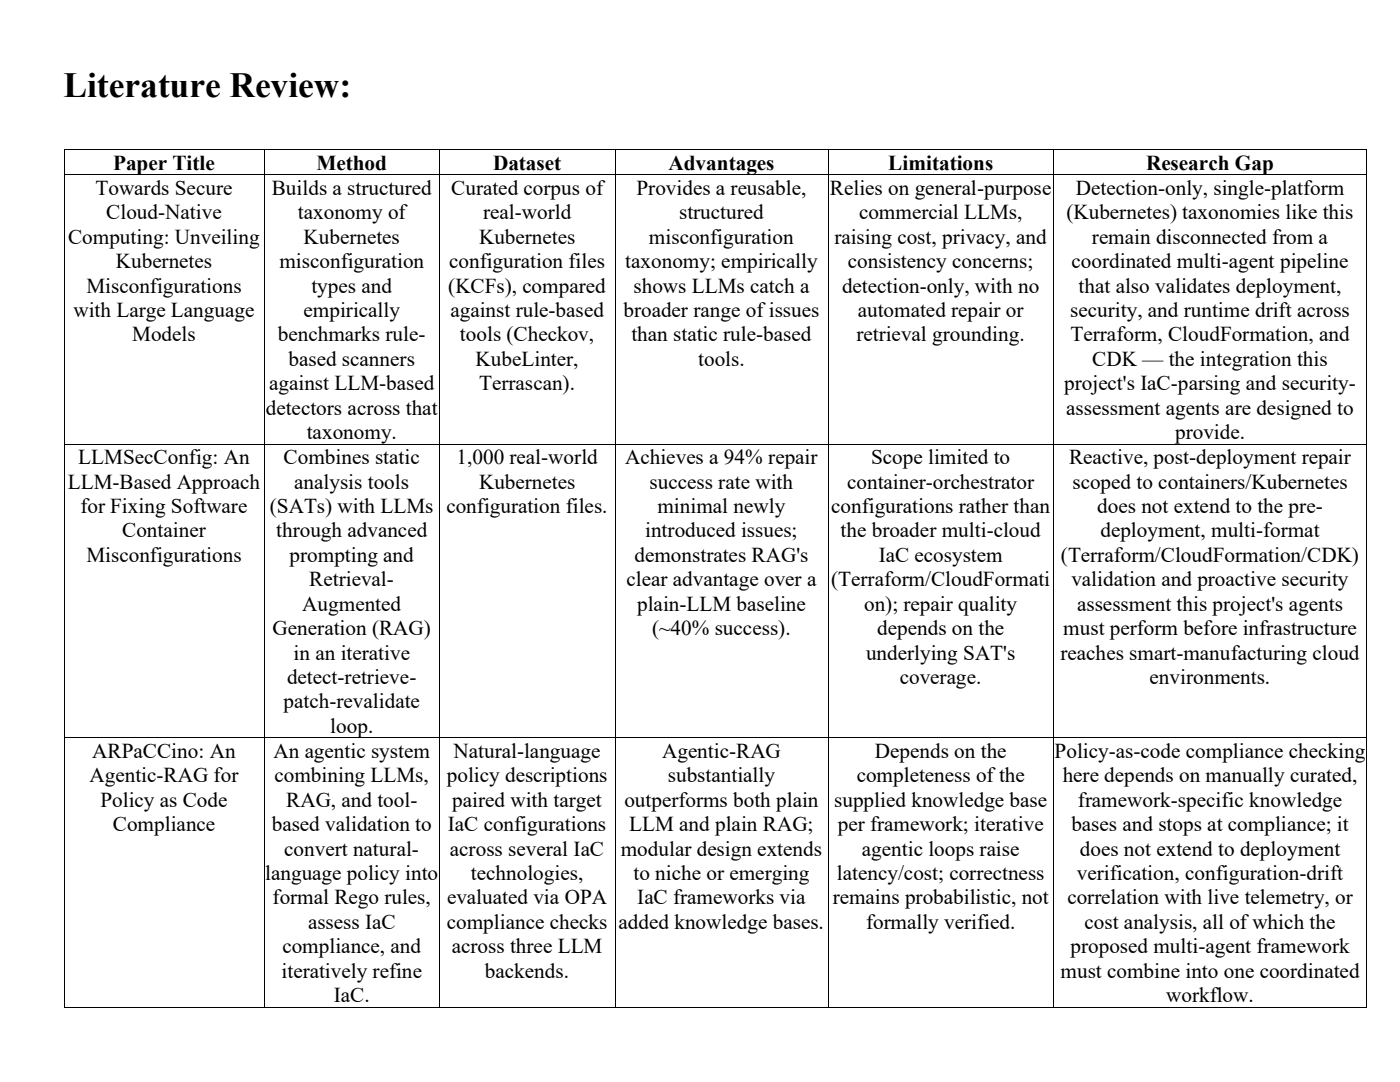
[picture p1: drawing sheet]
<svg xmlns="http://www.w3.org/2000/svg" width="279mm" height="216mm" viewBox="0 0 279 216" stroke-linecap="round" stroke-linejoin="round" font-family="sans-serif">
<defs><g id="words">
<text font-size="7.1" x="12.7" y="19.3">Literature Review:</text>
<g font-size="4.2">
<text x="22.6" y="33.9">Paper Title</text>
<text x="63.2" y="33.9">Method</text>
<text x="98.4" y="33.9">Dataset</text>
<text x="133.4" y="33.9">Advantages</text>
<text x="177.3" y="33.9">Limitations</text>
<text x="228.7" y="33.9">Research Gap</text>
<text x="19" y="38.9">Towards Secure</text>
<text x="54.2" y="38.9">Builds a structured</text>
<text x="90.1" y="38.9">Curated corpus of</text>
<text x="127" y="38.9">Provides a reusable,</text>
<text x="165.6" y="38.9">Relies on general-purpose</text>
<text x="214.7" y="38.9">Detection-only, single-platform</text>
<text x="21.2" y="43.8">Cloud-Native</text>
<text x="59.4" y="43.8">taxonomy of</text>
<text x="96.4" y="43.8">real-world</text>
<text x="135.5" y="43.8">structured</text>
<text x="171.4" y="43.8">commercial LLMs,</text>
<text x="212.8" y="43.8">(Kubernetes) taxonomies like this</text>
<text x="13.6" y="48.6">Computing: Unveiling</text>
<text x="23.1" y="53.5">Kubernetes</text>
<text x="55.8" y="53.5">misconfiguration</text>
<text x="60.6" y="48.6">Kubernetes</text>
<text x="89.6" y="53.5">configuration files</text>
<text x="95.6" y="48.6">Kubernetes</text>
<text x="124.8" y="53.5">taxonomy; empirically</text>
<text x="129.5" y="48.6">misconfiguration</text>
<text x="166.5" y="48.6">raising cost, privacy, and</text>
<text x="169.2" y="53.5">consistency concerns;</text>
<text x="213.9" y="53.5">coordinated multi-agent pipeline</text>
<text x="217.9" y="48.6">remain disconnected from a</text>
<text x="17.2" y="58.4">Misconfigurations</text>
<text x="62.2" y="58.4">types and</text>
<text x="89.5" y="58.4">(KCFs), compared</text>
<text x="126.4" y="58.4">shows LLMs catch a</text>
<text x="168" y="58.4">detection-only, with no</text>
<text x="215.3" y="58.4">that also validates deployment,</text>
<text x="14.6" y="63.3">with Large Language</text>
<text x="60.6" y="63.3">empirically</text>
<text x="89.9" y="63.3">against rule-based</text>
<text x="124.4" y="63.3">broader range of issues</text>
<text x="171.2" y="63.3">automated repair or</text>
<text x="213.6" y="63.3">security, and runtime drift across</text>
<text x="26.4" y="68.1">Models</text>
<text x="55.5" y="68.1">benchmarks rule-</text>
<text x="91.8" y="68.1">tools (Checkov,</text>
<text x="126" y="68.1">than static rule-based</text>
<text x="170.9" y="68.1">retrieval grounding.</text>
<text x="213.6" y="68.1">Terraform, CloudFormation, and</text>
<text x="53.7" y="77.9">against LLM-based</text>
<text x="57.6" y="73">based scanners</text>
<text x="94.9" y="73">KubeLinter,</text>
<text x="95.6" y="77.9">Terrascan).</text>
<text x="139.3" y="73">tools.</text>
<text x="212.4" y="77.9">project's IaC-parsing and security-</text>
<text x="218" y="73">CDK — the integration this</text>
<text x="53.1" y="82.7">detectors across that</text>
<text x="212.8" y="82.7">assessment agents are designed to</text>
<text x="61.2" y="87.6">taxonomy.</text>
<text x="234.5" y="87.6">provide.</text>
<text x="15.6" y="92.6">LLMSecConfig: An</text>
<text x="56.6" y="92.6">Combines static</text>
<text x="91.1" y="92.6">1,000 real-world</text>
<text x="124.8" y="92.6">Achieves a 94% repair</text>
<text x="173.8" y="92.6">Scope limited to</text>
<text x="213.4" y="92.6">Reactive, post-deployment repair</text>
<text x="13.5" y="97.5">LLM-Based Approach</text>
<text x="58.7" y="97.5">analysis tools</text>
<text x="95.6" y="97.5">Kubernetes</text>
<text x="129.6" y="97.5">success rate with</text>
<text x="169.1" y="97.5">container-orchestrator</text>
<text x="214" y="97.5">scoped to containers/Kubernetes</text>
<text x="16" y="102.4">for Fixing Software</text>
<text x="24.4" y="107.2">Container</text>
<text x="53.9" y="102.4">(SATs) with LLMs</text>
<text x="55.1" y="107.2">through advanced</text>
<text x="89.1" y="102.4">configuration files.</text>
<text x="128.8" y="107.2">introduced issues;</text>
<text x="131.2" y="102.4">minimal newly</text>
<text x="165.9" y="102.4">configurations rather than</text>
<text x="167.7" y="107.2">the broader multi-cloud</text>
<text x="219" y="102.4">does not extend to the pre-</text>
<text x="219.6" y="107.2">deployment, multi-format</text>
<text x="17.2" y="112.1">Misconfigurations</text>
<text x="57.8" y="112.1">prompting and</text>
<text x="126.6" y="112.1">demonstrates RAG's</text>
<text x="175.4" y="112.1">IaC ecosystem</text>
<text x="211.7" y="112.1">(Terraform/CloudFormation/CDK)</text>
<text x="61.7" y="117">Retrieval-</text>
<text x="125" y="117">clear advantage over a</text>
<text x="165.9" y="117">(Terraform/CloudFormati</text>
<text x="213.8" y="117">validation and proactive security</text>
<text x="60.3" y="121.9">Augmented</text>
<text x="127.1" y="121.9">plain-LLM baseline</text>
<text x="172.4" y="121.9">on); repair quality</text>
<text x="215" y="121.9">assessment this project's agents</text>
<text x="54.4" y="126.7">Generation (RAG)</text>
<text x="58.6" y="131.6">in an iterative</text>
<text x="130.2" y="126.7">(~40% success).</text>
<text x="172.8" y="131.6">underlying SAT's</text>
<text x="175.1" y="126.7">depends on the</text>
<text x="211.7" y="131.6">reaches smart-manufacturing cloud</text>
<text x="212.2" y="126.7">must perform before infrastructure</text>
<text x="57.3" y="136.5">detect-retrieve-</text>
<text x="179.6" y="136.5">coverage.</text>
<text x="229.4" y="136.5">environments.</text>
<text x="56.6" y="141.3">patch-revalidate</text>
<text x="65.9" y="146.2">loop.</text>
<text x="18.4" y="151.2">ARPaCCino: An</text>
<text x="54.6" y="151.2">An agentic system</text>
<text x="90.5" y="151.2">Natural-language</text>
<text x="132.1" y="151.2">Agentic-RAG</text>
<text x="174.6" y="151.2">Depends on the</text>
<text x="210.5" y="151.2">Policy-as-code compliance checking</text>
<text x="17.9" y="156.1">Agentic-RAG for</text>
<text x="20" y="161">Policy as Code</text>
<text x="54.8" y="156.1">combining LLMs,</text>
<text x="57.1" y="161">RAG, and tool-</text>
<text x="89.2" y="156.1">policy descriptions</text>
<text x="90.3" y="161">paired with target</text>
<text x="124.6" y="161">outperforms both plain</text>
<text x="133.3" y="156.1">substantially</text>
<text x="166.5" y="161">supplied knowledge base</text>
<text x="171" y="156.1">completeness of the</text>
<text x="212.1" y="156.1">here depends on manually curated,</text>
<text x="215.1" y="161">framework-specific knowledge</text>
<text x="22.5" y="165.9">Compliance</text>
<text x="54.2" y="165.9">based validation to</text>
<text x="89.4" y="165.9">IaC configurations</text>
<text x="125.6" y="165.9">LLM and plain RAG;</text>
<text x="167.2" y="165.9">per framework; iterative</text>
<text x="213.8" y="165.9">bases and stops at compliance; it</text>
<text x="56.7" y="170.7">convert natural-</text>
<text x="89.8" y="170.7">across several IaC</text>
<text x="123.9" y="170.7">modular design extends</text>
<text x="172" y="170.7">agentic loops raise</text>
<text x="215.5" y="170.7">does not extend to deployment</text>
<text x="52.9" y="175.6">language policy into</text>
<text x="94" y="175.6">technologies,</text>
<text x="126.4" y="175.6">to niche or emerging</text>
<text x="167" y="175.6">latency/cost; correctness</text>
<text x="214.9" y="175.6">verification, configuration-drift</text>
<text x="54.4" y="180.5">formal Rego rules,</text>
<text x="61.5" y="185.3">assess IaC</text>
<text x="89.2" y="185.3">compliance checks</text>
<text x="89.2" y="180.5">evaluated via OPA</text>
<text x="123.5" y="185.3">added knowledge bases.</text>
<text x="127.2" y="180.5">IaC frameworks via</text>
<text x="166.2" y="180.5">remains probabilistic, not</text>
<text x="172.8" y="185.3">formally verified.</text>
<text x="213" y="180.5">correlation with live telemetry, or</text>
<text x="216.4" y="185.3">cost analysis, all of which the</text>
<text x="56.4" y="190.2">compliance, and</text>
<text x="90.2" y="190.2">across three LLM</text>
<text x="213.6" y="190.2">proposed multi-agent framework</text>
<text x="56.2" y="195.1">iteratively refine</text>
<text x="96.8" y="195.1">backends.</text>
<text x="211.7" y="195.1">must combine into one coordinated</text>
<text x="66.6" y="199.9">IaC.</text>
<text x="232.7" y="199.9">workflow.</text>
</g>
</g></defs>
<g fill="#000">
<path d="M12.7 29.7h.2v.2h-.2z" fill-rule="evenodd"/>
<path d="M12.7 29.7h.2v.2h-.2z" fill-rule="evenodd"/>
<path d="M12.7 34.8h.2v.2h-.2z" fill-rule="evenodd"/>
<path d="M52.6 29.7h.2v.2h-.2z" fill-rule="evenodd"/>
<path d="M52.6 34.8h.2v.2h-.2z" fill-rule="evenodd"/>
<path d="M87.6 29.7h.2v.2h-.2z" fill-rule="evenodd"/>
<path d="M87.6 34.8h.2v.2h-.2z" fill-rule="evenodd"/>
<path d="M122.7 29.7h.1v.2h-.1z" fill-rule="evenodd"/>
<path d="M122.7 34.8h.1v.2h-.1z" fill-rule="evenodd"/>
<path d="M165.2 29.7h.1v.2h-.1z" fill-rule="evenodd"/>
<path d="M165.2 34.8h.1v.2h-.1z" fill-rule="evenodd"/>
<path d="M210.2 29.7h.1v.2h-.1z" fill-rule="evenodd"/>
<path d="M210.2 34.8h.1v.2h-.1z" fill-rule="evenodd"/>
<path d="M272.7 29.7h.2v.2h-.2z" fill-rule="evenodd"/>
<path d="M272.7 29.7h.2v.2h-.2z" fill-rule="evenodd"/>
<path d="M272.7 34.8h.2v.2h-.2z" fill-rule="evenodd"/>
<path d="M12.7 88.5h.2v.2h-.2z" fill-rule="evenodd"/>
<path d="M52.6 88.5h.2v.2h-.2z" fill-rule="evenodd"/>
<path d="M87.6 88.5h.2v.2h-.2z" fill-rule="evenodd"/>
<path d="M122.7 88.5h.1v.2h-.1z" fill-rule="evenodd"/>
<path d="M165.2 88.5h.1v.2h-.1z" fill-rule="evenodd"/>
<path d="M210.2 88.5h.1v.2h-.1z" fill-rule="evenodd"/>
<path d="M272.7 88.5h.2v.2h-.2z" fill-rule="evenodd"/>
<path d="M12.7 147.1h.2v.2h-.2z" fill-rule="evenodd"/>
<path d="M52.6 147.1h.2v.2h-.2z" fill-rule="evenodd"/>
<path d="M87.6 147.1h.2v.2h-.2z" fill-rule="evenodd"/>
<path d="M122.7 147.1h.1v.2h-.1z" fill-rule="evenodd"/>
<path d="M165.2 147.1h.1v.2h-.1z" fill-rule="evenodd"/>
<path d="M210.2 147.1h.1v.2h-.1z" fill-rule="evenodd"/>
<path d="M272.7 147.1h.2v.2h-.2z" fill-rule="evenodd"/>
<path d="M12.7 200.9h.2v.1h-.2z" fill-rule="evenodd"/>
<path d="M12.7 200.9h.2v.1h-.2z" fill-rule="evenodd"/>
<path d="M52.6 200.9h.2v.1h-.2z" fill-rule="evenodd"/>
<path d="M87.6 200.9h.2v.1h-.2z" fill-rule="evenodd"/>
<path d="M122.7 200.9h.1v.1h-.1z" fill-rule="evenodd"/>
<path d="M165.2 200.9h.1v.1h-.1z" fill-rule="evenodd"/>
<path d="M210.2 200.9h.1v.1h-.1z" fill-rule="evenodd"/>
<path d="M272.7 200.9h.2v.1h-.2z" fill-rule="evenodd"/>
<path d="M272.7 200.9h.2v.1h-.2z" fill-rule="evenodd"/>
</g>
<g fill="none" stroke="#000" stroke-width=".2">
<path d="M12.8 29.9v4.9M12.8 35v53.5M12.9 29.8h39.7M12.9 34.9h39.7M52.7 29.9v4.9M52.7 35v53.5M52.8 29.8h34.8M52.8 34.9h34.8M87.7 29.9v4.9M87.7 35v53.5M87.8 29.8h34.9M87.8 34.9h34.9"/>
<path d="M122.7 29.9v4.9M122.7 35v53.5M122.8 29.8h42.4M122.8 34.9h42.4M165.3 29.9v4.9M165.3 35v53.5M165.3 29.8h44.9M165.3 34.9h44.9M210.3 29.9v4.9M210.3 35v53.5M210.3 29.8h62.4M210.3 34.9h62.4"/>
<path d="M272.8 29.9v4.9M272.8 35v53.5M12.8 88.7v58.4M12.9 88.6h39.7M52.7 88.7v58.4M52.8 88.6h34.8M87.7 88.7v58.4M87.8 88.6h34.9M122.7 88.7v58.4M122.8 88.6h42.4M165.3 88.7v58.4M165.3 88.6h44.9"/>
<path d="M210.3 88.7v58.4M210.3 88.6h62.4M272.8 88.7v58.4M12.8 147.3v53.6M12.9 147.2h39.7M52.7 147.3v53.6M52.8 147.2h34.8M87.7 147.3v53.6M87.8 147.2h34.9M122.7 147.3v53.6M122.8 147.2h42.4M165.3 147.3v53.6"/>
<path d="M165.3 147.2h44.9M210.3 147.3v53.6M210.3 147.2h62.4M272.8 147.3v53.6M12.9 200.9h39.7M52.8 200.9h34.8M87.8 200.9h34.9M122.8 200.9h42.4M165.3 200.9h44.9M210.3 200.9h62.4"/>
</g>
<use href="#words"/>
</svg>
